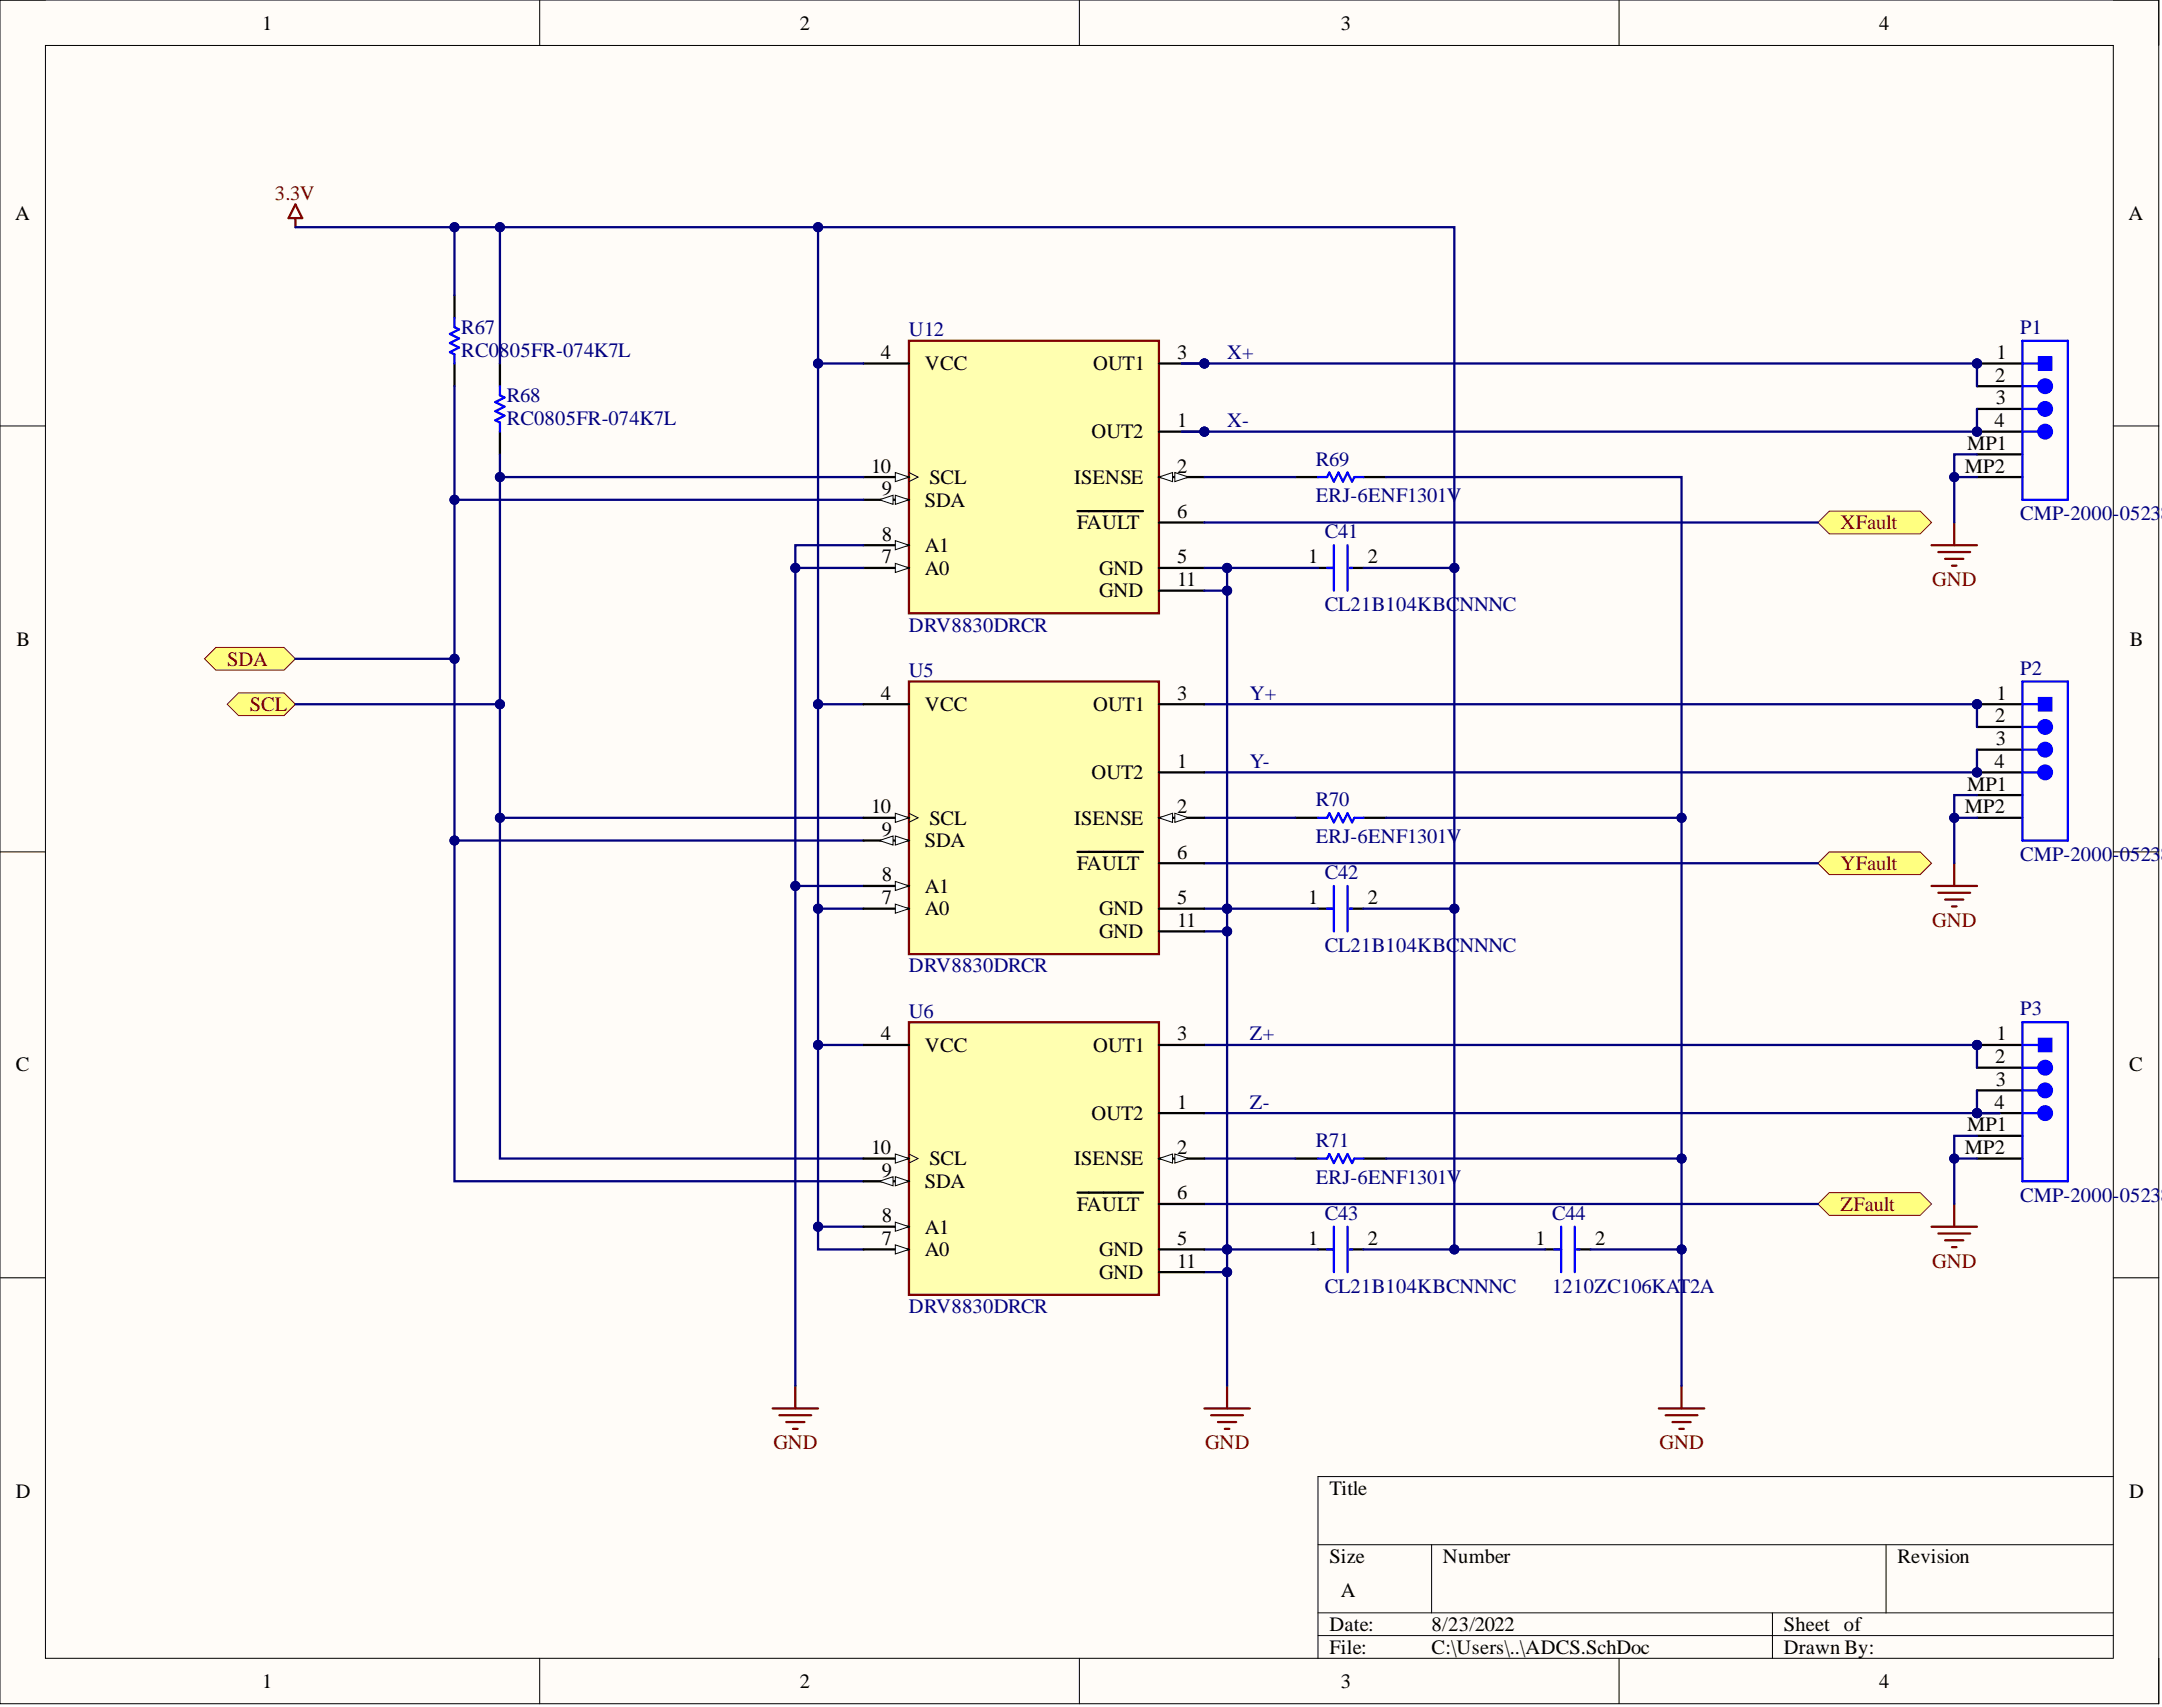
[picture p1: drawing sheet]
<svg xmlns="http://www.w3.org/2000/svg" width="241mm" height="190mm" viewBox="0 0 241 190" stroke-linecap="round" stroke-linejoin="round" font-family="sans-serif">
<defs><g id="words">
<g font-size="2.3">
<text x="29.3" y="3.3">1</text>
<text x="89.3" y="3.3">2</text>
<text x="149.6" y="3.3">3</text>
<text x="209.7" y="3.3">4</text>
<text x="1.7" y="24.5">A</text>
<text x="237.6" y="24.5">A</text>
<text x="98.3" y="40.1">4</text>
<text x="103.2" y="41.3">VCC</text>
<text x="122" y="41.3">OUT1</text>
<text x="131.4" y="40.1">3</text>
<text x="222.8" y="40.1">1</text>
<text x="131.4" y="47.7">1</text>
<text x="222.6" y="47.7">4</text>
<text x="222.7" y="42.6">2</text>
<text x="222.8" y="45.1">3</text>
<text x="97.2" y="52.7">10</text>
<text x="121.8" y="48.9">OUT2</text>
<text x="131.4" y="52.7">2</text>
<text x="219.3" y="52.7">MP2</text>
<text x="219.5" y="50.2">MP1</text>
<text x="98.4" y="55.3">9</text>
<text x="103.2" y="56.5">SDA</text>
<text x="103.7" y="54">SCL</text>
<text x="119.9" y="54">ISENSE</text>
<text x="120.2" y="59.1">FAULT</text>
<text x="131.4" y="57.8">6</text>
<text x="98.4" y="62.9">7</text>
<text x="98.4" y="60.3">8</text>
<text x="103.2" y="64.1">A0</text>
<text x="103.2" y="61.6">A1</text>
<text x="122.7" y="64.1">GND</text>
<text x="131.4" y="62.9">5</text>
<text x="131.4" y="65.4">11</text>
<text x="146" y="62.9">1</text>
<text x="152.7" y="62.9">2</text>
<text x="122.7" y="66.7">GND</text>
<text x="1.9" y="72.1">B</text>
<text x="237.7" y="72.1">B</text>
<text x="98.3" y="78.1">4</text>
<text x="103.2" y="79.4">VCC</text>
<text x="122" y="79.4">OUT1</text>
<text x="131.4" y="78.1">3</text>
<text x="222.7" y="80.6">2</text>
<text x="222.8" y="83.2">3</text>
<text x="222.8" y="78.1">1</text>
<text x="121.8" y="87">OUT2</text>
<text x="131.4" y="85.7">1</text>
<text x="219.5" y="88.2">MP1</text>
<text x="222.6" y="85.7">4</text>
<text x="97.2" y="90.8">10</text>
<text x="98.4" y="93.3">9</text>
<text x="103.2" y="94.6">SDA</text>
<text x="103.7" y="92">SCL</text>
<text x="119.9" y="92">ISENSE</text>
<text x="131.4" y="95.8">6</text>
<text x="131.4" y="90.8">2</text>
<text x="219.3" y="90.8">MP2</text>
<text x="98.4" y="100.9">7</text>
<text x="98.4" y="98.4">8</text>
<text x="103.2" y="99.6">A1</text>
<text x="120.2" y="97.1">FAULT</text>
<text x="131.4" y="100.9">5</text>
<text x="146" y="100.9">1</text>
<text x="152.7" y="100.9">2</text>
<text x="103.2" y="102.2">A0</text>
<text x="122.7" y="102.2">GND</text>
<text x="122.7" y="104.7">GND</text>
<text x="131.4" y="103.4">11</text>
<text x="1.8" y="119.6">C</text>
<text x="98.3" y="116.1">4</text>
<text x="103.2" y="117.4">VCC</text>
<text x="122" y="117.4">OUT1</text>
<text x="131.4" y="116.1">3</text>
<text x="222.7" y="118.6">2</text>
<text x="222.8" y="116.1">1</text>
<text x="237.6" y="119.6">C</text>
<text x="121.8" y="125">OUT2</text>
<text x="131.4" y="123.7">1</text>
<text x="222.6" y="123.7">4</text>
<text x="222.8" y="121.2">3</text>
<text x="97.2" y="128.8">10</text>
<text x="98.4" y="131.3">9</text>
<text x="103.7" y="130.1">SCL</text>
<text x="119.9" y="130.1">ISENSE</text>
<text x="131.4" y="128.8">2</text>
<text x="219.3" y="128.8">MP2</text>
<text x="219.5" y="126.3">MP1</text>
<text x="98.4" y="136.4">8</text>
<text x="103.2" y="137.7">A1</text>
<text x="103.2" y="132.6">SDA</text>
<text x="120.2" y="135.1">FAULT</text>
<text x="131.4" y="133.9">6</text>
<text x="98.4" y="138.9">7</text>
<text x="103.2" y="140.2">A0</text>
<text x="122.7" y="140.2">GND</text>
<text x="122.7" y="142.7">GND</text>
<text x="131.4" y="138.9">5</text>
<text x="131.4" y="141.5">11</text>
<text x="146" y="138.9">1</text>
<text x="152.7" y="138.9">2</text>
<text x="171.4" y="138.9">1</text>
<text x="178" y="138.9">2</text>
<text x="1.8" y="167.2">D</text>
<text x="148.4" y="166.8">Title</text>
<text x="237.6" y="167.2">D</text>
<text x="148.4" y="174.4">Size</text>
<text x="149.6" y="178.2">A</text>
<text x="161" y="174.4">Number</text>
<text x="211.8" y="174.4">Revision</text>
<text x="148.4" y="182">Date:</text>
<text x="148.4" y="184.6">File:</text>
<text x="159.8" y="182">8/23/2022</text>
<text x="159.8" y="184.6">C:\Users\..\ADCS.SchDoc</text>
<text x="199.1" y="182">Sheet of</text>
<text x="199.1" y="184.6">Drawn By:</text>
<text x="29.3" y="188.4">1</text>
<text x="89.3" y="188.4">2</text>
<text x="149.6" y="188.4">3</text>
<text x="209.7" y="188.4">4</text>
</g>
<g font-size="2.3" fill="#800000">
<text x="30.7" y="22.3">3.3V</text>
<text x="205.4" y="59.1">XFault</text>
<text x="215.7" y="65.4">GND</text>
<text x="25.4" y="74.3">SDA</text>
<text x="27.9" y="79.4">SCL</text>
<text x="205.4" y="97.1">YFault</text>
<text x="215.7" y="103.4">GND</text>
<text x="205.4" y="135.1">ZFault</text>
<text x="215.7" y="141.5">GND</text>
<text x="86.3" y="161.7">GND</text>
<text x="134.5" y="161.7">GND</text>
<text x="185.2" y="161.7">GND</text>
</g>
<g font-size="2.3" fill="#000080">
<text x="51.5" y="37.3">R67</text>
<text x="51.5" y="39.8">RC0805FR-074K7L</text>
<text x="101.4" y="37.5">U12</text>
<text x="137" y="40.1">X+</text>
<text x="225.5" y="37.3">P1</text>
<text x="56.6" y="44.9">R68</text>
<text x="56.6" y="47.4">RC0805FR-074K7L</text>
<text x="137" y="47.7">X-</text>
<text x="146.8" y="52">R69</text>
<text x="146.8" y="56">ERJ-6ENF1301V</text>
<text x="225.5" y="58.1">CMP-2000-0523</text>
<text x="241.1" y="58.1">8-</text>
<text x="147.9" y="60.1">C41</text>
<text x="101.4" y="70.5">DRV8830DRCR</text>
<text x="147.9" y="68.2">CL21B104KBCNNNC</text>
<text x="101.4" y="75.5">U5</text>
<text x="225.5" y="75.3">P2</text>
<text x="139.5" y="78.1">Y+</text>
<text x="139.5" y="85.7">Y-</text>
<text x="146.8" y="90">R70</text>
<text x="146.8" y="94.1">ERJ-6ENF1301V</text>
<text x="147.9" y="98.1">C42</text>
<text x="225.5" y="96.1">CMP-2000-0523</text>
<text x="241.1" y="96.1">8-</text>
<text x="147.9" y="106.2">CL21B104KBCNNNC</text>
<text x="101.4" y="108.5">DRV8830DRCR</text>
<text x="101.4" y="113.6">U6</text>
<text x="225.5" y="113.3">P3</text>
<text x="139.5" y="116.1">Z+</text>
<text x="139.5" y="123.7">Z-</text>
<text x="146.8" y="128">R71</text>
<text x="146.8" y="132.1">ERJ-6ENF1301V</text>
<text x="147.9" y="136.1">C43</text>
<text x="173.2" y="136.1">C44</text>
<text x="225.5" y="134.1">CMP-2000-0523</text>
<text x="241.1" y="134.1">8-</text>
<text x="101.4" y="146.5">DRV8830DRCR</text>
<text x="147.9" y="144.3">CL21B104KBCNNNC</text>
<text x="173.2" y="144.3">1210ZC106KAT2A</text>
</g>
</g></defs>
<path d="M0 0h240.9v190.1h-240.9z" fill-rule="evenodd" fill="#fffcf8"/>
<path d="M0 0h240.9v190.1h-240.9z" fill="none" stroke="#000" stroke-width=".11"/>
<path d="M5.1 5.1h230.8v180h-230.8z" fill-rule="evenodd" fill="#fffcf8"/>
<g fill="none" stroke="#000" stroke-width=".11">
<path d="M0 0h5.1M5.1 5.1h230.8v180h-230.8zM60.2 0v5.1M120.5 0v5.1M180.7 0v5.1M235.9 0h5v5.1M0 47.5h5.1M235.9 47.5h5M0 95.1h5.1M235.9 95.1h5M0 142.6h5.1M235.9 142.6h5"/>
<path d="M147.1 172.4h88.8M147.1 180h88.8M159.8 172.4v7.6M197.8 180v5.1M210.5 172.4v7.6M235.9 164.8h-88.8v20.3M60.2 185.1v5M120.5 185.1v5M147.1 182.5h88.8M180.7 185.1v5M240.9 185.1v5"/>
</g>
<g fill="none" stroke="#000" stroke-width=".25">
<path d="M50.7 33v2.5M50.7 40.6v2.5M55.8 40.6v2.5M55.8 48.2v2.5M144.6 53.2h2.5M152.2 53.2h2.5M147.1 63.4h1.8M150.6 63.4h1.6M144.6 91.3h2.5M152.2 91.3h2.5M147.1 101.4h1.8M150.6 101.4h1.6"/>
<path d="M144.6 129.3h2.5M147.1 139.4h1.8M150.6 139.4h1.6M152.2 129.3h2.5M172.5 139.4h1.7M176 139.4h1.5"/>
</g>
<g fill="none" stroke="#00f" stroke-width=".25">
<path d="M50.7 35.5v1l.5 .3-1 .5 1 .5-1 .5 1 .5-1 .5 .5 .3v1M55.8 43.1v1l.5 .3-1 .5 1 .5-1 .5 1 .5-1 .5 .5 .3v1M147.1 53.2h1l.3-.5 .5 1 .5-1 .5 1 .5-1 .5 1 .3-.5h1M148.1 63.4h.8M148.9 60.8v5.1M150.4 60.8v5.1M150.6 63.4h.3M147.1 91.3h1l.3-.5 .5 1 .5-1 .5 1 .5-1 .5 1 .3-.5h1M148.9 98.9v5M150.4 98.9v5M148.1 101.4h.8M150.6 101.4h.3"/>
<path d="M147.1 129.3h1l.3-.5 .5 1 .5-1 .5 1 .5-1 .5 1 .3-.5h1M148.1 139.4h.8M148.9 136.9v5.1M150.4 136.9v5.1M150.6 139.4h.3M173.5 139.4h.7M174.2 136.9v5.1M175.8 136.9v5.1M176 139.4h.3"/>
</g>
<g fill="none" stroke="#800000" stroke-width=".25">
<path d="M86.2 157.2h5.1M87 157.9h3.5M87.8 158.7h2M88.5 159.5h.5M88.8 154.6v2.6M134.4 157.2h5.1M135.2 157.9h3.5M135.9 158.7h2.1M136.7 159.5h.5M137 154.6v2.6M185.1 157.2h5.1M185.9 157.9h3.6"/>
<path d="M186.7 158.7h2M187.4 159.5h.5M187.7 154.6v2.6"/>
</g>
<path d="M22.8 73.5l1.3-1.2h7.6l1.3 1.2-1.3 1.3h-7.6z" fill-rule="evenodd" fill="#ffff80"/>
<path d="M22.8 73.5l1.3-1.2h7.6l1.3 1.2-1.3 1.3h-7.6z" fill="none" stroke="#800000" stroke-width=".11"/>
<path d="M25.4 78.6l1.2-1.3h5.1l1.3 1.3-1.3 1.3h-5.1z" fill-rule="evenodd" fill="#ffff80"/>
<path d="M25.4 78.6l1.2-1.3h5.1l1.3 1.3-1.3 1.3h-5.1z" fill="none" stroke="#800000" stroke-width=".11"/>
<path d="M202.9 58.3l1.3-1.3h10.1l1.3 1.3-1.3 1.3h-10.1z" fill-rule="evenodd" fill="#ffff80"/>
<path d="M202.9 58.3l1.3-1.3h10.1l1.3 1.3-1.3 1.3h-10.1z" fill="none" stroke="#800000" stroke-width=".11"/>
<path d="M202.9 96.3l1.3-1.2h10.1l1.3 1.2-1.3 1.3h-10.1z" fill-rule="evenodd" fill="#ffff80"/>
<path d="M202.9 96.3l1.3-1.2h10.1l1.3 1.2-1.3 1.3h-10.1z" fill="none" stroke="#800000" stroke-width=".11"/>
<path d="M202.9 134.4l1.3-1.3h10.1l1.3 1.3-1.3 1.2h-10.1z" fill-rule="evenodd" fill="#ffff80"/>
<path d="M202.9 134.4l1.3-1.3h10.1l1.3 1.3-1.3 1.2h-10.1z" fill="none" stroke="#800000" stroke-width=".11"/>
<g fill="none" stroke="#800000" stroke-width=".25">
<path d="M33 22.8l.7 1.5h-1.5zM33 24.3v1.1M218.1 58.3v2.5M215.6 60.8h5M216.3 61.6h3.6M217.1 62.4h2M217.9 63.1h.5M215.6 98.9h5M216.3 99.6h3.6M218.1 96.3v2.6M217.1 100.4h2M217.9 101.2h.5"/>
<path d="M215.6 136.9h5M216.3 137.7h3.6M217.1 138.4h2M217.9 139.2h.5M218.1 134.4v2.5"/>
</g>
<circle cx="220.6" cy="78.6" r=".51" fill="#000080"/>
<circle cx="220.6" cy="78.6" r=".51" fill="none" stroke="#000080" stroke-width=".11"/>
<circle cx="220.6" cy="86.2" r=".51" fill="#000080"/>
<circle cx="220.6" cy="86.2" r=".51" fill="none" stroke="#000080" stroke-width=".11"/>
<path d="M225.7 81.1h1.8" fill="none" stroke="#00f" stroke-width=".25"/>
<circle cx="228.3" cy="81.1" r=".76" fill="#00f"/>
<g fill="none" stroke="#00f" stroke-width=".25">
<path d="M225.7 78.6h1.8"/>
<circle cx="228.3" cy="81.1" r=".76"/>
</g>
<circle cx="228.3" cy="83.7" r=".76" fill="#00f"/>
<g fill="none" stroke="#00f" stroke-width=".25">
<path d="M225.7 83.7h1.8"/>
<circle cx="228.3" cy="83.7" r=".76"/>
</g>
<circle cx="228.3" cy="86.2" r=".76" fill="#00f"/>
<g fill="none" stroke="#00f" stroke-width=".25">
<path d="M225.7 86.2h1.8"/>
<circle cx="228.3" cy="86.2" r=".76"/>
</g>
<path d="M220.6 78.6h5.1" fill="none" stroke="#000" stroke-width=".25"/>
<circle cx="220.6" cy="78.6" r=".51" fill="#000080"/>
<circle cx="220.6" cy="78.6" r=".51" fill="none" stroke="#000080" stroke-width=".11"/>
<path d="M220.6 81.1h5.1M220.6 83.7h5.1M220.6 86.2h5.1" fill="none" stroke="#000" stroke-width=".25"/>
<circle cx="220.6" cy="86.2" r=".51" fill="#000080"/>
<circle cx="220.6" cy="86.2" r=".51" fill="none" stroke="#000080" stroke-width=".11"/>
<path d="M220.6 88.7h5.1M220.6 91.3h5.1" fill="none" stroke="#000" stroke-width=".25"/>
<path d="M225.7 76.1h5.1v17.7h-5.1z" fill="none" stroke="#00f" stroke-width=".25"/>
<path d="M227.5 77.8h1.5v1.6h-1.5z" fill-rule="evenodd" fill="#00f"/>
<path d="M227.5 77.8h1.5v1.6h-1.5z" fill="none" stroke="#00f" stroke-width=".11"/>
<circle cx="220.6" cy="40.6" r=".51" fill="#000080"/>
<circle cx="220.6" cy="40.6" r=".51" fill="none" stroke="#000080" stroke-width=".11"/>
<circle cx="220.6" cy="48.2" r=".51" fill="#000080"/>
<circle cx="220.6" cy="48.2" r=".51" fill="none" stroke="#000080" stroke-width=".11"/>
<path d="M225.7 43.1h1.8" fill="none" stroke="#00f" stroke-width=".25"/>
<circle cx="228.3" cy="43.1" r=".76" fill="#00f"/>
<g fill="none" stroke="#00f" stroke-width=".25">
<path d="M225.7 40.6h1.8"/>
<circle cx="228.3" cy="43.1" r=".76"/>
</g>
<circle cx="228.3" cy="45.6" r=".76" fill="#00f"/>
<g fill="none" stroke="#00f" stroke-width=".25">
<path d="M225.7 45.6h1.8"/>
<circle cx="228.3" cy="45.6" r=".76"/>
</g>
<circle cx="228.3" cy="48.2" r=".76" fill="#00f"/>
<g fill="none" stroke="#00f" stroke-width=".25">
<path d="M225.7 48.2h1.8"/>
<circle cx="228.3" cy="48.2" r=".76"/>
</g>
<path d="M220.6 40.6h5.1" fill="none" stroke="#000" stroke-width=".25"/>
<circle cx="220.6" cy="40.6" r=".51" fill="#000080"/>
<circle cx="220.6" cy="40.6" r=".51" fill="none" stroke="#000080" stroke-width=".11"/>
<path d="M220.6 43.1h5.1M220.6 45.6h5.1M220.6 48.2h5.1" fill="none" stroke="#000" stroke-width=".25"/>
<circle cx="220.6" cy="48.2" r=".51" fill="#000080"/>
<circle cx="220.6" cy="48.2" r=".51" fill="none" stroke="#000080" stroke-width=".11"/>
<path d="M220.6 50.7h5.1M220.6 53.2h5.1" fill="none" stroke="#000" stroke-width=".25"/>
<path d="M225.7 38h5.1v17.8h-5.1z" fill="none" stroke="#00f" stroke-width=".25"/>
<path d="M227.5 39.8h1.5v1.5h-1.5z" fill-rule="evenodd" fill="#00f"/>
<path d="M227.5 39.8h1.5v1.5h-1.5z" fill="none" stroke="#00f" stroke-width=".11"/>
<circle cx="220.6" cy="116.6" r=".51" fill="#000080"/>
<circle cx="220.6" cy="116.6" r=".51" fill="none" stroke="#000080" stroke-width=".11"/>
<circle cx="220.6" cy="124.2" r=".51" fill="#000080"/>
<circle cx="220.6" cy="124.2" r=".51" fill="none" stroke="#000080" stroke-width=".11"/>
<path d="M225.7 119.2h1.8" fill="none" stroke="#00f" stroke-width=".25"/>
<circle cx="228.3" cy="119.2" r=".76" fill="#00f"/>
<g fill="none" stroke="#00f" stroke-width=".25">
<path d="M225.7 116.6h1.8"/>
<circle cx="228.3" cy="119.2" r=".76"/>
</g>
<circle cx="228.3" cy="121.7" r=".76" fill="#00f"/>
<g fill="none" stroke="#00f" stroke-width=".25">
<path d="M225.7 121.7h1.8"/>
<circle cx="228.3" cy="121.7" r=".76"/>
</g>
<circle cx="228.3" cy="124.2" r=".76" fill="#00f"/>
<g fill="none" stroke="#00f" stroke-width=".25">
<path d="M225.7 124.2h1.8"/>
<circle cx="228.3" cy="124.2" r=".76"/>
</g>
<path d="M220.6 116.6h5.1" fill="none" stroke="#000" stroke-width=".25"/>
<circle cx="220.6" cy="116.6" r=".51" fill="#000080"/>
<circle cx="220.6" cy="116.6" r=".51" fill="none" stroke="#000080" stroke-width=".11"/>
<path d="M220.6 119.2h5.1M220.6 121.7h5.1M220.6 124.2h5.1" fill="none" stroke="#000" stroke-width=".25"/>
<circle cx="220.6" cy="124.2" r=".51" fill="#000080"/>
<circle cx="220.6" cy="124.2" r=".51" fill="none" stroke="#000080" stroke-width=".11"/>
<path d="M220.6 126.8h5.1M220.6 129.3h5.1" fill="none" stroke="#000" stroke-width=".25"/>
<path d="M225.7 114.1h5.1v17.7h-5.1z" fill="none" stroke="#00f" stroke-width=".25"/>
<path d="M227.5 115.9h1.5v1.5h-1.5z" fill-rule="evenodd" fill="#00f"/>
<path d="M227.5 115.9h1.5v1.5h-1.5z" fill="none" stroke="#00f" stroke-width=".11"/>
<circle cx="134.4" cy="40.6" r=".51" fill="#000080"/>
<circle cx="134.4" cy="40.6" r=".51" fill="none" stroke="#000080" stroke-width=".11"/>
<circle cx="134.4" cy="48.2" r=".51" fill="#000080"/>
<circle cx="134.4" cy="48.2" r=".51" fill="none" stroke="#000080" stroke-width=".11"/>
<path d="M101.4 38h27.9v30.5h-27.9z" fill-rule="evenodd" fill="#ffffb0"/>
<path d="M101.4 38h27.9v30.5h-27.9z" fill="none" stroke="#800000" stroke-width=".25"/>
<path d="M96.4 40.6h5M129.3 40.6h5.1" fill="none" stroke="#000" stroke-width=".25"/>
<circle cx="134.4" cy="40.6" r=".51" fill="#000080"/>
<circle cx="134.4" cy="40.6" r=".51" fill="none" stroke="#000080" stroke-width=".11"/>
<path d="M129.3 48.2h5.1" fill="none" stroke="#000" stroke-width=".25"/>
<circle cx="134.4" cy="48.2" r=".51" fill="#000080"/>
<circle cx="134.4" cy="48.2" r=".51" fill="none" stroke="#000080" stroke-width=".11"/>
<path d="M120.3 57h7.3M129.3 58.3h5.1M96.4 63.4h5" fill="none" stroke="#000" stroke-width=".25"/>
<path d="M99.9 62.9l1.5 .5-1.5 .5z" fill="#f8fcff"/>
<path d="M99.9 62.9l1.5 .5-1.5 .5z" fill="none" stroke="#000" stroke-width=".11"/>
<path d="M96.4 60.8h5" fill="none" stroke="#000" stroke-width=".25"/>
<path d="M99.9 60.3l1.5 .5-1.5 .6z" fill="#f8fcff"/>
<path d="M99.9 60.3l1.5 .5-1.5 .6z" fill="none" stroke="#000" stroke-width=".11"/>
<path d="M129.3 53.2h5.1" fill="none" stroke="#000" stroke-width=".25"/>
<path d="M129.3 53.2l1.6-.5v1z" fill="#f8fcff"/>
<path d="M129.3 53.2l1.6-.5v1z" fill="none" stroke="#000" stroke-width=".11"/>
<path d="M131.1 52.7l1.5 .5-1.5 .5z" fill="#f8fcff"/>
<path d="M131.1 52.7l1.5 .5-1.5 .5z" fill="none" stroke="#000" stroke-width=".11"/>
<path d="M96.4 53.2h5" fill="none" stroke="#000" stroke-width=".25"/>
<path d="M99.9 52.7l1.5 .5-1.5 .5z" fill="#f8fcff"/>
<path d="M99.9 52.7l1.5 .5-1.5 .5zM101.4 52.7l1.1 .5-1.1 .5" fill="none" stroke="#000" stroke-width=".11"/>
<path d="M96.4 55.8h5" fill="none" stroke="#000" stroke-width=".25"/>
<path d="M99.9 55.3l1.5 .5-1.5 .5z" fill="#f8fcff"/>
<path d="M99.9 55.3l1.5 .5-1.5 .5z" fill="none" stroke="#000" stroke-width=".11"/>
<path d="M98.2 55.8l1.5-.5v1z" fill="#f8fcff"/>
<path d="M98.2 55.8l1.5-.5v1z" fill="none" stroke="#000" stroke-width=".11"/>
<path d="M129.3 63.4h5.1M129.3 65.9h5.1" fill="none" stroke="#000" stroke-width=".25"/>
<path d="M152.2 139.4h20.3" fill="none" stroke="#000080" stroke-width=".25"/>
<circle cx="162.3" cy="139.4" r=".51" fill="#000080"/>
<circle cx="162.3" cy="139.4" r=".51" fill="none" stroke="#000080" stroke-width=".11"/>
<path d="M134.4 139.4h12.7" fill="none" stroke="#000080" stroke-width=".25"/>
<circle cx="137" cy="139.4" r=".51" fill="#000080"/>
<circle cx="137" cy="139.4" r=".51" fill="none" stroke="#000080" stroke-width=".11"/>
<path d="M137 139.4v15.2" fill="none" stroke="#000080" stroke-width=".25"/>
<circle cx="137" cy="142" r=".51" fill="#000080"/>
<circle cx="137" cy="142" r=".51" fill="none" stroke="#000080" stroke-width=".11"/>
<circle cx="137" cy="139.4" r=".51" fill="#000080"/>
<circle cx="137" cy="139.4" r=".51" fill="none" stroke="#000080" stroke-width=".11"/>
<path d="M134.4 142h2.6" fill="none" stroke="#000080" stroke-width=".25"/>
<circle cx="137" cy="142" r=".51" fill="#000080"/>
<circle cx="137" cy="142" r=".51" fill="none" stroke="#000080" stroke-width=".11"/>
<path d="M134.4 101.4h2.6v38" fill="none" stroke="#000080" stroke-width=".25"/>
<circle cx="137" cy="101.4" r=".51" fill="#000080"/>
<circle cx="137" cy="101.4" r=".51" fill="none" stroke="#000080" stroke-width=".11"/>
<circle cx="137" cy="103.9" r=".51" fill="#000080"/>
<circle cx="137" cy="103.9" r=".51" fill="none" stroke="#000080" stroke-width=".11"/>
<circle cx="137" cy="139.4" r=".51" fill="#000080"/>
<circle cx="137" cy="139.4" r=".51" fill="none" stroke="#000080" stroke-width=".11"/>
<path d="M134.4 103.9h2.6" fill="none" stroke="#000080" stroke-width=".25"/>
<circle cx="137" cy="103.9" r=".51" fill="#000080"/>
<circle cx="137" cy="103.9" r=".51" fill="none" stroke="#000080" stroke-width=".11"/>
<path d="M134.4 63.4h2.6v38" fill="none" stroke="#000080" stroke-width=".25"/>
<circle cx="137" cy="63.4" r=".51" fill="#000080"/>
<circle cx="137" cy="63.4" r=".51" fill="none" stroke="#000080" stroke-width=".11"/>
<circle cx="137" cy="65.9" r=".51" fill="#000080"/>
<circle cx="137" cy="65.9" r=".51" fill="none" stroke="#000080" stroke-width=".11"/>
<circle cx="137" cy="101.4" r=".51" fill="#000080"/>
<circle cx="137" cy="101.4" r=".51" fill="none" stroke="#000080" stroke-width=".11"/>
<path d="M134.4 65.9h2.6" fill="none" stroke="#000080" stroke-width=".25"/>
<circle cx="137" cy="65.9" r=".51" fill="#000080"/>
<circle cx="137" cy="65.9" r=".51" fill="none" stroke="#000080" stroke-width=".11"/>
<path d="M137 63.4h10.1" fill="none" stroke="#000080" stroke-width=".25"/>
<circle cx="137" cy="63.4" r=".51" fill="#000080"/>
<circle cx="137" cy="63.4" r=".51" fill="none" stroke="#000080" stroke-width=".11"/>
<path d="M137 101.4h10.1" fill="none" stroke="#000080" stroke-width=".25"/>
<circle cx="137" cy="101.4" r=".51" fill="#000080"/>
<circle cx="137" cy="101.4" r=".51" fill="none" stroke="#000080" stroke-width=".11"/>
<path d="M152.2 63.4h10.1" fill="none" stroke="#000080" stroke-width=".25"/>
<circle cx="162.3" cy="63.4" r=".51" fill="#000080"/>
<circle cx="162.3" cy="63.4" r=".51" fill="none" stroke="#000080" stroke-width=".11"/>
<path d="M152.2 101.4h10.1" fill="none" stroke="#000080" stroke-width=".25"/>
<circle cx="162.3" cy="101.4" r=".51" fill="#000080"/>
<circle cx="162.3" cy="101.4" r=".51" fill="none" stroke="#000080" stroke-width=".11"/>
<path d="M33 25.4h129.3v114" fill="none" stroke="#000080" stroke-width=".25"/>
<circle cx="50.7" cy="25.4" r=".51" fill="#000080"/>
<circle cx="50.7" cy="25.4" r=".51" fill="none" stroke="#000080" stroke-width=".11"/>
<circle cx="55.8" cy="25.4" r=".51" fill="#000080"/>
<circle cx="55.8" cy="25.4" r=".51" fill="none" stroke="#000080" stroke-width=".11"/>
<circle cx="91.3" cy="25.4" r=".51" fill="#000080"/>
<circle cx="91.3" cy="25.4" r=".51" fill="none" stroke="#000080" stroke-width=".11"/>
<circle cx="162.3" cy="63.4" r=".51" fill="#000080"/>
<circle cx="162.3" cy="63.4" r=".51" fill="none" stroke="#000080" stroke-width=".11"/>
<circle cx="162.3" cy="101.4" r=".51" fill="#000080"/>
<circle cx="162.3" cy="101.4" r=".51" fill="none" stroke="#000080" stroke-width=".11"/>
<circle cx="162.3" cy="139.4" r=".51" fill="#000080"/>
<circle cx="162.3" cy="139.4" r=".51" fill="none" stroke="#000080" stroke-width=".11"/>
<path d="M91.3 25.4v15.2h5.1" fill="none" stroke="#000080" stroke-width=".25"/>
<circle cx="91.3" cy="40.6" r=".51" fill="#000080"/>
<circle cx="91.3" cy="40.6" r=".51" fill="none" stroke="#000080" stroke-width=".11"/>
<circle cx="91.3" cy="25.4" r=".51" fill="#000080"/>
<circle cx="91.3" cy="25.4" r=".51" fill="none" stroke="#000080" stroke-width=".11"/>
<path d="M91.3 40.6v38h5.1" fill="none" stroke="#000080" stroke-width=".25"/>
<circle cx="91.3" cy="40.6" r=".51" fill="#000080"/>
<circle cx="91.3" cy="40.6" r=".51" fill="none" stroke="#000080" stroke-width=".11"/>
<circle cx="91.3" cy="78.6" r=".51" fill="#000080"/>
<circle cx="91.3" cy="78.6" r=".51" fill="none" stroke="#000080" stroke-width=".11"/>
<path d="M91.3 78.6v38h5.1" fill="none" stroke="#000080" stroke-width=".25"/>
<circle cx="91.3" cy="78.6" r=".51" fill="#000080"/>
<circle cx="91.3" cy="78.6" r=".51" fill="none" stroke="#000080" stroke-width=".11"/>
<circle cx="91.3" cy="101.4" r=".51" fill="#000080"/>
<circle cx="91.3" cy="101.4" r=".51" fill="none" stroke="#000080" stroke-width=".11"/>
<circle cx="91.3" cy="116.6" r=".51" fill="#000080"/>
<circle cx="91.3" cy="116.6" r=".51" fill="none" stroke="#000080" stroke-width=".11"/>
<path d="M91.3 116.6v22.8h5.1" fill="none" stroke="#000080" stroke-width=".25"/>
<circle cx="91.3" cy="136.9" r=".51" fill="#000080"/>
<circle cx="91.3" cy="136.9" r=".51" fill="none" stroke="#000080" stroke-width=".11"/>
<circle cx="91.3" cy="116.6" r=".51" fill="#000080"/>
<circle cx="91.3" cy="116.6" r=".51" fill="none" stroke="#000080" stroke-width=".11"/>
<path d="M91.3 136.9h5.1" fill="none" stroke="#000080" stroke-width=".25"/>
<circle cx="91.3" cy="136.9" r=".51" fill="#000080"/>
<circle cx="91.3" cy="136.9" r=".51" fill="none" stroke="#000080" stroke-width=".11"/>
<path d="M91.3 101.4h5.1" fill="none" stroke="#000080" stroke-width=".25"/>
<circle cx="91.3" cy="101.4" r=".51" fill="#000080"/>
<circle cx="91.3" cy="101.4" r=".51" fill="none" stroke="#000080" stroke-width=".11"/>
<path d="M88.8 63.4h7.6" fill="none" stroke="#000080" stroke-width=".25"/>
<circle cx="88.8" cy="63.4" r=".51" fill="#000080"/>
<circle cx="88.8" cy="63.4" r=".51" fill="none" stroke="#000080" stroke-width=".11"/>
<path d="M88.8 98.9h7.6" fill="none" stroke="#000080" stroke-width=".25"/>
<circle cx="88.8" cy="98.9" r=".51" fill="#000080"/>
<circle cx="88.8" cy="98.9" r=".51" fill="none" stroke="#000080" stroke-width=".11"/>
<path d="M96.4 60.8h-7.6v93.8" fill="none" stroke="#000080" stroke-width=".25"/>
<circle cx="88.8" cy="98.9" r=".51" fill="#000080"/>
<circle cx="88.8" cy="98.9" r=".51" fill="none" stroke="#000080" stroke-width=".11"/>
<circle cx="88.8" cy="63.4" r=".51" fill="#000080"/>
<circle cx="88.8" cy="63.4" r=".51" fill="none" stroke="#000080" stroke-width=".11"/>
<path d="M50.7 25.4v7.6" fill="none" stroke="#000080" stroke-width=".25"/>
<circle cx="50.7" cy="25.4" r=".51" fill="#000080"/>
<circle cx="50.7" cy="25.4" r=".51" fill="none" stroke="#000080" stroke-width=".11"/>
<path d="M55.8 25.4v15.2" fill="none" stroke="#000080" stroke-width=".25"/>
<circle cx="55.8" cy="25.4" r=".51" fill="#000080"/>
<circle cx="55.8" cy="25.4" r=".51" fill="none" stroke="#000080" stroke-width=".11"/>
<path d="M55.8 50.7v2.5h40.6" fill="none" stroke="#000080" stroke-width=".25"/>
<circle cx="55.8" cy="53.2" r=".51" fill="#000080"/>
<circle cx="55.8" cy="53.2" r=".51" fill="none" stroke="#000080" stroke-width=".11"/>
<path d="M50.7 43.1v12.7h45.7" fill="none" stroke="#000080" stroke-width=".25"/>
<circle cx="50.7" cy="55.8" r=".51" fill="#000080"/>
<circle cx="50.7" cy="55.8" r=".51" fill="none" stroke="#000080" stroke-width=".11"/>
<path d="M55.8 53.2v76.1h40.6" fill="none" stroke="#000080" stroke-width=".25"/>
<circle cx="55.8" cy="53.2" r=".51" fill="#000080"/>
<circle cx="55.8" cy="53.2" r=".51" fill="none" stroke="#000080" stroke-width=".11"/>
<circle cx="55.8" cy="78.6" r=".51" fill="#000080"/>
<circle cx="55.8" cy="78.6" r=".51" fill="none" stroke="#000080" stroke-width=".11"/>
<circle cx="55.8" cy="91.3" r=".51" fill="#000080"/>
<circle cx="55.8" cy="91.3" r=".51" fill="none" stroke="#000080" stroke-width=".11"/>
<path d="M50.7 55.8v76h45.7" fill="none" stroke="#000080" stroke-width=".25"/>
<circle cx="50.7" cy="93.8" r=".51" fill="#000080"/>
<circle cx="50.7" cy="93.8" r=".51" fill="none" stroke="#000080" stroke-width=".11"/>
<circle cx="50.7" cy="73.5" r=".51" fill="#000080"/>
<circle cx="50.7" cy="73.5" r=".51" fill="none" stroke="#000080" stroke-width=".11"/>
<circle cx="50.7" cy="55.8" r=".51" fill="#000080"/>
<circle cx="50.7" cy="55.8" r=".51" fill="none" stroke="#000080" stroke-width=".11"/>
<path d="M50.7 93.8h45.7" fill="none" stroke="#000080" stroke-width=".25"/>
<circle cx="50.7" cy="93.8" r=".51" fill="#000080"/>
<circle cx="50.7" cy="93.8" r=".51" fill="none" stroke="#000080" stroke-width=".11"/>
<path d="M55.8 91.3h40.6" fill="none" stroke="#000080" stroke-width=".25"/>
<circle cx="55.8" cy="91.3" r=".51" fill="#000080"/>
<circle cx="55.8" cy="91.3" r=".51" fill="none" stroke="#000080" stroke-width=".11"/>
<path d="M134.4 53.2h10.2M134.4 91.3h10.2M134.4 129.3h10.2M177.5 139.4h10.2v15.2" fill="none" stroke="#000080" stroke-width=".25"/>
<circle cx="187.7" cy="139.4" r=".51" fill="#000080"/>
<circle cx="187.7" cy="139.4" r=".51" fill="none" stroke="#000080" stroke-width=".11"/>
<path d="M154.7 53.2h33v86.2" fill="none" stroke="#000080" stroke-width=".25"/>
<circle cx="187.7" cy="91.3" r=".51" fill="#000080"/>
<circle cx="187.7" cy="91.3" r=".51" fill="none" stroke="#000080" stroke-width=".11"/>
<circle cx="187.7" cy="129.3" r=".51" fill="#000080"/>
<circle cx="187.7" cy="129.3" r=".51" fill="none" stroke="#000080" stroke-width=".11"/>
<circle cx="187.7" cy="139.4" r=".51" fill="#000080"/>
<circle cx="187.7" cy="139.4" r=".51" fill="none" stroke="#000080" stroke-width=".11"/>
<path d="M154.7 129.3h33" fill="none" stroke="#000080" stroke-width=".25"/>
<circle cx="187.7" cy="129.3" r=".51" fill="#000080"/>
<circle cx="187.7" cy="129.3" r=".51" fill="none" stroke="#000080" stroke-width=".11"/>
<path d="M154.7 91.3h33" fill="none" stroke="#000080" stroke-width=".25"/>
<circle cx="187.7" cy="91.3" r=".51" fill="#000080"/>
<circle cx="187.7" cy="91.3" r=".51" fill="none" stroke="#000080" stroke-width=".11"/>
<path d="M33 73.5h17.7" fill="none" stroke="#000080" stroke-width=".25"/>
<circle cx="50.7" cy="73.5" r=".51" fill="#000080"/>
<circle cx="50.7" cy="73.5" r=".51" fill="none" stroke="#000080" stroke-width=".11"/>
<path d="M33 78.6h22.8" fill="none" stroke="#000080" stroke-width=".25"/>
<circle cx="55.8" cy="78.6" r=".51" fill="#000080"/>
<circle cx="55.8" cy="78.6" r=".51" fill="none" stroke="#000080" stroke-width=".11"/>
<path d="M134.4 58.3h68.5M220.6 50.7h-2.5v2.5h2.5M134.4 96.3h68.5M134.4 134.4h68.5" fill="none" stroke="#000080" stroke-width=".25"/>
<circle cx="218.1" cy="53.2" r=".51" fill="#000080"/>
<circle cx="218.1" cy="53.2" r=".51" fill="none" stroke="#000080" stroke-width=".11"/>
<path d="M220.6 88.7h-2.5v2.6h2.5" fill="none" stroke="#000080" stroke-width=".25"/>
<circle cx="218.1" cy="91.3" r=".51" fill="#000080"/>
<circle cx="218.1" cy="91.3" r=".51" fill="none" stroke="#000080" stroke-width=".11"/>
<path d="M220.6 126.8h-2.5v2.5h2.5" fill="none" stroke="#000080" stroke-width=".25"/>
<circle cx="218.1" cy="129.3" r=".51" fill="#000080"/>
<circle cx="218.1" cy="129.3" r=".51" fill="none" stroke="#000080" stroke-width=".11"/>
<path d="M218.1 53.2v5.1" fill="none" stroke="#000080" stroke-width=".25"/>
<circle cx="218.1" cy="53.2" r=".51" fill="#000080"/>
<circle cx="218.1" cy="53.2" r=".51" fill="none" stroke="#000080" stroke-width=".11"/>
<path d="M218.1 91.3v5" fill="none" stroke="#000080" stroke-width=".25"/>
<circle cx="218.1" cy="91.3" r=".51" fill="#000080"/>
<circle cx="218.1" cy="91.3" r=".51" fill="none" stroke="#000080" stroke-width=".11"/>
<path d="M218.1 129.3v5.1" fill="none" stroke="#000080" stroke-width=".25"/>
<circle cx="218.1" cy="129.3" r=".51" fill="#000080"/>
<circle cx="218.1" cy="129.3" r=".51" fill="none" stroke="#000080" stroke-width=".11"/>
<path d="M131.9 40.6h88.7v2.5" fill="none" stroke="#000080" stroke-width=".25"/>
<circle cx="134.4" cy="40.6" r=".51" fill="#000080"/>
<circle cx="134.4" cy="40.6" r=".51" fill="none" stroke="#000080" stroke-width=".11"/>
<circle cx="220.6" cy="40.6" r=".51" fill="#000080"/>
<circle cx="220.6" cy="40.6" r=".51" fill="none" stroke="#000080" stroke-width=".11"/>
<path d="M220.6 45.6v2.6h-88.7" fill="none" stroke="#000080" stroke-width=".25"/>
<circle cx="134.4" cy="48.2" r=".51" fill="#000080"/>
<circle cx="134.4" cy="48.2" r=".51" fill="none" stroke="#000080" stroke-width=".11"/>
<circle cx="220.6" cy="48.2" r=".51" fill="#000080"/>
<circle cx="220.6" cy="48.2" r=".51" fill="none" stroke="#000080" stroke-width=".11"/>
<path d="M134.4 116.6h86.2v2.6" fill="none" stroke="#000080" stroke-width=".25"/>
<circle cx="220.6" cy="116.6" r=".51" fill="#000080"/>
<circle cx="220.6" cy="116.6" r=".51" fill="none" stroke="#000080" stroke-width=".11"/>
<path d="M220.6 121.7v2.5" fill="none" stroke="#000080" stroke-width=".25"/>
<circle cx="220.6" cy="124.2" r=".51" fill="#000080"/>
<circle cx="220.6" cy="124.2" r=".51" fill="none" stroke="#000080" stroke-width=".11"/>
<path d="M220.6 83.7v2.5h-86.2" fill="none" stroke="#000080" stroke-width=".25"/>
<circle cx="220.6" cy="86.2" r=".51" fill="#000080"/>
<circle cx="220.6" cy="86.2" r=".51" fill="none" stroke="#000080" stroke-width=".11"/>
<path d="M134.4 78.6h86.2v2.5" fill="none" stroke="#000080" stroke-width=".25"/>
<circle cx="220.6" cy="78.6" r=".51" fill="#000080"/>
<circle cx="220.6" cy="78.6" r=".51" fill="none" stroke="#000080" stroke-width=".11"/>
<path d="M134.4 124.2h88.8" fill="none" stroke="#000080" stroke-width=".25"/>
<circle cx="220.6" cy="124.2" r=".51" fill="#000080"/>
<circle cx="220.6" cy="124.2" r=".51" fill="none" stroke="#000080" stroke-width=".11"/>
<path d="M101.4 76.1h27.9v30.4h-27.9z" fill-rule="evenodd" fill="#ffffb0"/>
<path d="M101.4 76.1h27.9v30.4h-27.9z" fill="none" stroke="#800000" stroke-width=".25"/>
<path d="M96.4 78.6h5M129.3 78.6h5.1M120.3 95.1h7.3M129.3 86.2h5.1M129.3 96.3h5.1M96.4 101.4h5" fill="none" stroke="#000" stroke-width=".25"/>
<path d="M99.9 100.9l1.5 .5-1.5 .5z" fill="#f8fcff"/>
<path d="M99.9 100.9l1.5 .5-1.5 .5z" fill="none" stroke="#000" stroke-width=".11"/>
<path d="M96.4 98.9h5" fill="none" stroke="#000" stroke-width=".25"/>
<path d="M99.9 98.4l1.5 .5-1.5 .5z" fill="#f8fcff"/>
<path d="M99.9 98.4l1.5 .5-1.5 .5z" fill="none" stroke="#000" stroke-width=".11"/>
<path d="M129.3 91.3h5.1" fill="none" stroke="#000" stroke-width=".25"/>
<path d="M129.3 91.3l1.6-.5v1z" fill="#f8fcff"/>
<path d="M129.3 91.3l1.6-.5v1z" fill="none" stroke="#000" stroke-width=".11"/>
<path d="M131.1 90.8l1.5 .5-1.5 .5z" fill="#f8fcff"/>
<path d="M131.1 90.8l1.5 .5-1.5 .5z" fill="none" stroke="#000" stroke-width=".11"/>
<path d="M96.4 91.3h5" fill="none" stroke="#000" stroke-width=".25"/>
<path d="M99.9 90.8l1.5 .5-1.5 .5z" fill="#f8fcff"/>
<path d="M99.9 90.8l1.5 .5-1.5 .5zM101.4 90.8l1.1 .5-1.1 .5" fill="none" stroke="#000" stroke-width=".11"/>
<path d="M96.4 93.8h5" fill="none" stroke="#000" stroke-width=".25"/>
<path d="M99.9 93.3l1.5 .5-1.5 .5z" fill="#f8fcff"/>
<path d="M99.9 93.3l1.5 .5-1.5 .5z" fill="none" stroke="#000" stroke-width=".11"/>
<path d="M98.2 93.8l1.5-.5v1z" fill="#f8fcff"/>
<path d="M98.2 93.8l1.5-.5v1z" fill="none" stroke="#000" stroke-width=".11"/>
<path d="M129.3 101.4h5.1M129.3 103.9h5.1" fill="none" stroke="#000" stroke-width=".25"/>
<path d="M101.4 114.1h27.9v30.4h-27.9z" fill-rule="evenodd" fill="#ffffb0"/>
<path d="M101.4 114.1h27.9v30.4h-27.9z" fill="none" stroke="#800000" stroke-width=".25"/>
<path d="M96.4 116.6h5M129.3 116.6h5.1M96.4 139.4h5M120.3 133.1h7.3M129.3 124.2h5.1M129.3 134.4h5.1" fill="none" stroke="#000" stroke-width=".25"/>
<path d="M99.9 138.9l1.5 .5-1.5 .5z" fill="#f8fcff"/>
<path d="M99.9 138.9l1.5 .5-1.5 .5z" fill="none" stroke="#000" stroke-width=".11"/>
<path d="M96.4 136.9h5" fill="none" stroke="#000" stroke-width=".25"/>
<path d="M99.9 136.4l1.5 .5-1.5 .5z" fill="#f8fcff"/>
<path d="M99.9 136.4l1.5 .5-1.5 .5z" fill="none" stroke="#000" stroke-width=".11"/>
<path d="M129.3 129.3h5.1" fill="none" stroke="#000" stroke-width=".25"/>
<path d="M129.3 129.3l1.6-.5v1z" fill="#f8fcff"/>
<path d="M129.3 129.3l1.6-.5v1z" fill="none" stroke="#000" stroke-width=".11"/>
<path d="M131.1 128.8l1.5 .5-1.5 .5z" fill="#f8fcff"/>
<path d="M131.1 128.8l1.5 .5-1.5 .5z" fill="none" stroke="#000" stroke-width=".11"/>
<path d="M96.4 129.3h5" fill="none" stroke="#000" stroke-width=".25"/>
<path d="M99.9 128.8l1.5 .5-1.5 .5z" fill="#f8fcff"/>
<path d="M99.9 128.8l1.5 .5-1.5 .5zM101.4 128.8l1.1 .5-1.1 .5" fill="none" stroke="#000" stroke-width=".11"/>
<path d="M96.4 131.8h5" fill="none" stroke="#000" stroke-width=".25"/>
<path d="M99.9 131.3l1.5 .5-1.5 .5z" fill="#f8fcff"/>
<path d="M99.9 131.3l1.5 .5-1.5 .5z" fill="none" stroke="#000" stroke-width=".11"/>
<path d="M98.2 131.8l1.5-.5v1z" fill="#f8fcff"/>
<path d="M98.2 131.8l1.5-.5v1z" fill="none" stroke="#000" stroke-width=".11"/>
<path d="M129.3 139.4h5.1M129.3 142h5.1" fill="none" stroke="#000" stroke-width=".25"/>
<use href="#words"/>
</svg>
